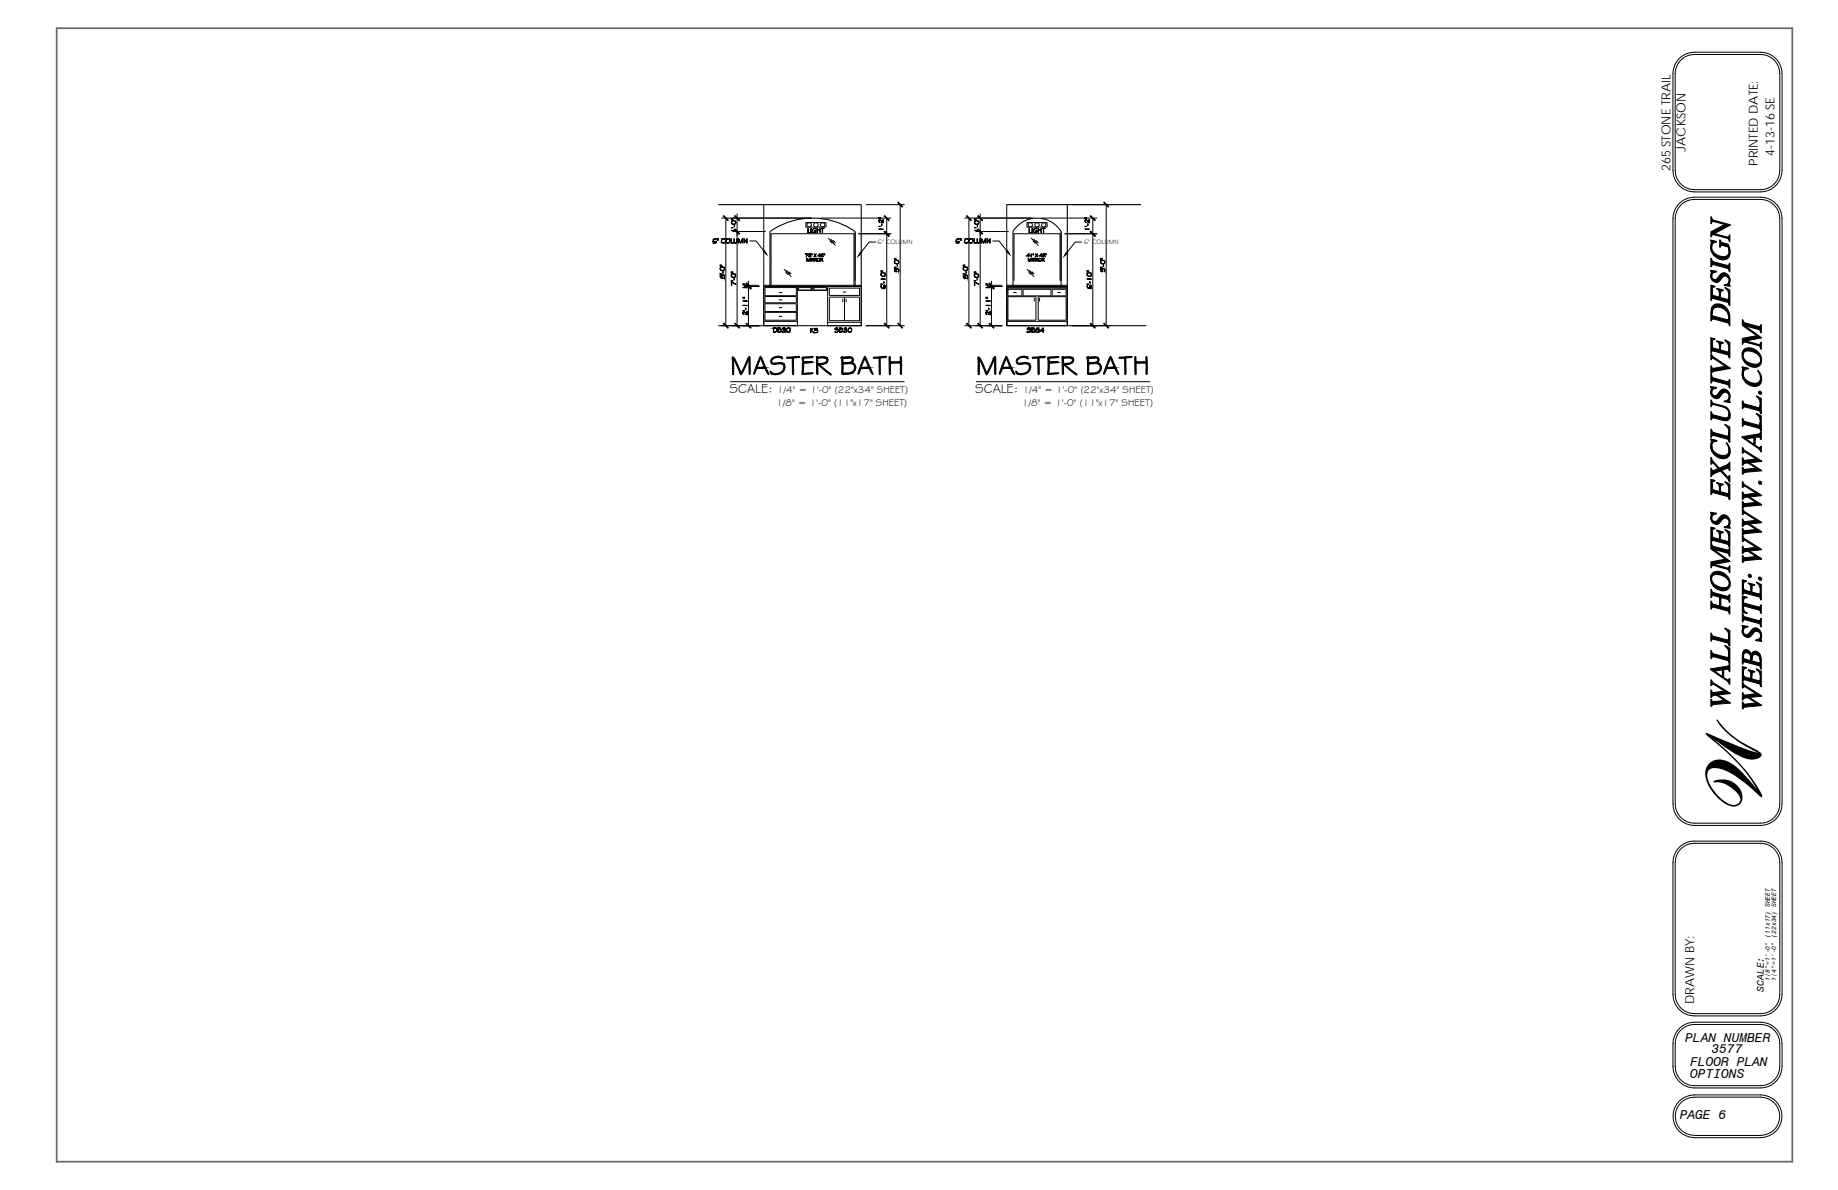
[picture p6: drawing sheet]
<svg xmlns="http://www.w3.org/2000/svg" width="432mm" height="279mm" viewBox="0 0 432 279" stroke-linecap="round" stroke-linejoin="round" font-family="sans-serif">
<defs><g id="words">
<text font-size="21.2" x="413.9" y="192" transform="rotate(-90 413.9 192)">W</text>
<g font-size="3.2">
<text x="171.4" y="92.4">SCALE:</text>
<text x="229.1" y="92.4">SCALE:</text>
</g>
<g font-size="3">
<text x="395.9" y="244.7">PLAN NUMBER</text>
<text x="397.1" y="250.3">FLOOR PLAN</text>
<text x="402.1" y="247.3">3577</text>
<text x="397.1" y="253">OPTIONS</text>
<text x="394.6" y="262.7">PAGE 6</text>
</g>
<g font-size="2.9">
<text x="396" y="35.7" transform="rotate(-90 396 35.7)">JACKSON</text>
<text x="392.4" y="40.2" transform="rotate(-90 392.4 40.2)">265 STONE TRAIL</text>
<text x="413" y="38.9" transform="rotate(-90 413 38.9)">PRINTED DATE:</text>
<text x="416.9" y="36.6" transform="rotate(-90 416.9 36.6)">4-13-16 SE</text>
<text x="398" y="235.7" transform="rotate(-90 398 235.7)">DRAWN BY:</text>
</g>
<g font-size="2.3">
<text x="182.4" y="95.4">1/8&quot; = 1'-0&quot; (11&quot;x17&quot; SHEET)</text>
<text x="182.6" y="92.4">1/4&quot; = 1'-0&quot; (22&quot;x34&quot; SHEET)</text>
<text x="240.1" y="95.4">1/8&quot; = 1'-0&quot; (11&quot;x17&quot; SHEET)</text>
<text x="240.3" y="92.4">1/4&quot; = 1'-0&quot; (22&quot;x34&quot; SHEET)</text>
<text x="414.4" y="232.8" transform="rotate(-90 414.4 232.8)">SCALE:</text>
</g>
<g font-size="1.6">
<text x="206.2" y="57.4">6&quot; COLUMN</text>
<text x="254.6" y="57.4">6&quot; COLUMN</text>
</g>
<g font-size="1.5">
<text x="415.8" y="230.2" transform="rotate(-90 415.8 230.2)">1/8&quot;=1'-0&quot; (11x17) SHEET</text>
<text x="417.2" y="230.2" transform="rotate(-90 417.2 230.2)">1/4&quot;=1'-0&quot; (22x34) SHEET</text>
</g>
</g></defs>
<path d="M13.3 272.7h407.8v.1h-407.8zM13.3 272.8h407.8" fill="none" stroke="#686868" stroke-width=".23"/>
<path d="M421 6.6h.2v266.2h-.2zM421.1 6.6v266.2M421.2 272.8h-.1" fill="none" stroke="#686868" stroke-width=".23"/>
<path d="M421.1 6.5l.1 .1z" fill-rule="evenodd" fill="#686868"/>
<path d="M13.3 6.5h407.8v.2h-407.8zM13.3 6.6h407.8M421.1 6.5l.1 .1" fill="none" stroke="#686868" stroke-width=".23"/>
<path d="M13.2 6.6h.2v266.2h-.2zM13.3 6.5l-.1 .1M13.3 6.6v266.2" fill="none" stroke="#686868" stroke-width=".23"/>
<path d="M13.2 272.8h.1z" fill-rule="evenodd" fill="#686868"/>
<path d="M13.2 272.8h.1" fill="none" stroke="#686868" stroke-width=".23"/>
<g fill="none" stroke="#000" stroke-width=".23">
<path d="M394.3 14a5.1 5.1 0 0 1 3.7-1.7h15.6a5 5 0 0 1 5.1 5l-.1 22.7a5 5 0 0 1-5 5.1l-15.6-.1a5 5 0 0 1-5-5v-22.7a5 5 0 0 1 1.3-3.3zM394.9 14.1a4.4 4.4 0 0 1 3.1-1.3h15.6a4.5 4.5 0 0 1 4.5 4.5v22.7a4.5 4.5 0 0 1-4.5 4.5h-15.6a4.5 4.5 0 0 1-4.4-4.5v-22.7a4.4 4.4 0 0 1 1.3-3.2zM169.5 51.2h21.1M169.9 50.7l.2-.1 1 1.1-.1 .1zM170.5 51.2v25.3M172.1 54.4h7.7M172.6 53.9l.1-.1 1 1-.1 .1zM172.6 50.7l.1-.1 1 1.1-.1 .1zM173.2 50.1v26.4M176.1 56.6h1.5l1.9 2.3M179.3 59l.3-.2 .5 .9zM179.4 48v28.5"/>
<path d="M189.3 52.3h4.8v1h-4.8zM192.7 51.2h16.7M194.6 55.9l1.7 1.7M195 56.6l.5 .5M195.1 56.1l.9 .9M195.7 56.4l.6 .6M200.9 54.4v11.5M201.7 54.9h7.7M202.1 59.2l.3 .2-.8 .7zM203.4 48h9.1M205.8 56.8h-1.6l-1.9 2.5M207.7 54.4l.2-.1 1 1.1-.1 .1z"/>
<path d="M207.7 50.7l.2-.1 1 1.1-.1 .1zM208.3 51.2v25.3M211 47.5l1.1 1-.2 .1-1-1zM211.5 48v28.5M226.6 51.2h16M227 50.7l.2-.1 1 1.1-.1 .1zM227.6 51.2v25.3M229.2 54.4h7.7M229.7 50.7l.1-.1 1 1.1-.1 .1zM229.7 53.9l.1-.1 1 1-.1 .1zM230.3 50.1v26.4M233.2 56.6h1.5l1.8 2.3"/>
<path d="M236.4 59l.3-.2 .5 .9zM236.5 48v28.5h14.2v-8.9h-14.2v8.9v-8.9M241.3 52.3h4.7v1h-4.7zM242.2 55.9l1.8 1.7M242.6 56.6l.6 .5M242.8 56.1l.8 .9M243.4 56.4l.6 .6M244.7 51.2h13.1M249.3 54.4v11.5M250.1 54.9h7.7M250.5 59.2l.3 .2-.8 .7zM251.8 48h9.1"/>
<path d="M254.2 56.8h-1.6l-1.9 2.5M256.1 54.4l.1-.1 1.1 1.1-.1 .1zM256.1 50.7l.1-.1 1.1 1.1-.1 .1zM256.2 54.3l1.1 1.1-.1 .1-1.1-1.1zM256.7 51.2v25.3M259.3 47.6l.1-.1 1.1 1-.2 .1zM259.9 48v28.5M398 46.3h15.6M398 46.8h15.6M398 46.8a4.5 4.5 0 0 0-4.4 4.5v137.5a4.5 4.5 0 0 0 4.4 4.5M398 46.3a5 5 0 0 0-5 5v137.5a5 5 0 0 0 5 5M413.6 46.8a4.5 4.5 0 0 1 4.5 4.5v137.5a4.5 4.5 0 0 1-4.5 4.5"/>
<path d="M413.6 46.3a5 5 0 0 1 5.1 5l-.1 137.5a5 5 0 0 1-5 5M169.5 76.5h8.9M169.9 76l.2-.1 1 1-.1 .1zM172.6 76l.1-.1 1 1-.1 .1zM174.8 67.3h3.6M174.8 67h3.6M175.3 66.8l.1-.1 1 1-.1 .1zM175.3 76l.1-.1 1 1-.1 .1zM175.3 66.5l.1-.1 1 1.1-.1 .1zM175.8 65.9v10.6M179.4 75.5h7.9M179.4 67.3h7.9v9.2h-7.9z"/>
<path d="M179.7 71.3h7.4v1.9h-7.4zM179.7 67.5h7.4v1.9h-7.4zM179.7 73.3h7.4v1.9h-7.4zM179.7 69.6h7.4v1.5h-7.4zM181.1 67v-12.1h19.5v12.1M183 68.7h.8M183 74.3h.8M183 72.2h.8M183 70.4h.8M184.2 63.2l1.7 1.8M184.6 63.9l.5 .6M184.7 63.5l.9 .8"/>
<path d="M185.3 63.8l.6 .6M187.6 67.5h6.6v.6h-6.6zM190.4 67.8l.9 .1zM194.4 67.3v9.2h7.9v-9.2h-15v.9h7.1M194.4 75.7h7.9M194.8 69.8h7.1v5.5h-7.1zM194.8 67.6h7.1v1.8h-7.1zM198 68.6h.8M198 70.1v.9M198.4 69.8v5.5M198.8 70.1v.9M203.4 76.5h9.1"/>
<path d="M207.7 76l.2-.1 1 1-.1 .1zM210.9 76l.1-.1 1.1 1-.2 .1zM226.6 76.5h8.9M227 76l.2-.1 1 1-.1 .1zM229.7 76l.1-.1 1 1-.1 .1zM231.9 67.3h3.6M231.9 67h3.6M232.4 76l.1-.1 1 1-.1 .1zM232.4 66.5l.1-.1 1 1.1-.1 .1zM232.4 66.8l.1-.1 1 1-.1 .1zM232.9 65.9v10.6M236.5 75.5h14.2"/>
<path d="M236.5 67.4h14.2M236.8 69.7h6.6v5.5h-6.6zM236.8 67.9h3.3v1.6h-3.3zM238 68.7h.8M238.2 65.9v-11h10.8v11M240.3 67.9h6.6v1.6h-6.6zM241.3 63.2l1.7 1.8M241.7 63.9l.5 .6M241.8 63.5l.9 .8M242.4 63.8l.6 .6M243 70v.8M243.9 69.7h6.6v5.5h-6.6z"/>
<path d="M244.2 70v.8M247.2 67.9h3.3v1.6h-3.3zM248.4 68.7h.8M251.8 76.5h9.1M256.1 76l.1-.1 1.1 1-.1 .1zM259.3 76l.1-.1 1.1 1-.2 .1zM171.6 89.6h40.9M229.3 89.6h40.9M394.3 199.2a5 5 0 0 1 3.7-1.7h15.6a5 5 0 0 1 5 5v31a5 5 0 0 1-5 5h-15.6a5 5 0 0 1-5-5v-31a5 5 0 0 1 1.3-3.3zM394.9 199.3a4.6 4.6 0 0 1 3.1-1.3h15.6a4.5 4.5 0 0 1 4.5 4.5v31a4.5 4.5 0 0 1-4.5 4.5h-15.6a4.5 4.5 0 0 1-4.4-4.5v-31a4.4 4.4 0 0 1 1.3-3.2zM398 193.3h15.6M398 193.8h15.6"/>
<path d="M398 240.5h15.6M398 240h15.6M398 240a5 5 0 0 0-5 5v5.4a5 5 0 0 0 5 5h15.6a5 5 0 0 0 5-5l.1-5.4a5 5 0 0 0-5.1-5M398 240.6a4.5 4.5 0 0 0-4.4 4.4v5.4a4.5 4.5 0 0 0 4.4 4.5h15.6a4.5 4.5 0 0 0 4.5-4.5v-5.4a4.5 4.5 0 0 0-4.5-4.4M398 267.1a5 5 0 0 1-4.9-5 5 5 0 0 1 4.9-5h15.6a5 5 0 0 1 5 5 5 5 0 0 1-5 5M398 266.6a4.5 4.5 0 0 1-4.4-4.5 4.5 4.5 0 0 1 4.4-4.5h15.6a4.5 4.5 0 0 1 4.5 4.5 4.5 4.5 0 0 1-4.5 4.5M398 266.6h15.6M398 267.1h15.6"/>
<circle cx="190.1" cy="52.8" r=".51"/>
<circle cx="191.7" cy="52.8" r=".51"/>
<circle cx="193.3" cy="52.8" r=".51"/>
<circle cx="242" cy="52.8" r=".51"/>
<circle cx="243.6" cy="52.8" r=".51"/>
<circle cx="245.2" cy="52.8" r=".51"/>
</g>
<g fill="#000" stroke="#000" stroke-width=".23">
<path d="M245.1 77.6h.2z"/>
<path d="M167.6 56.8l.4-.1z" fill-rule="evenodd"/>
<path d="M167.7 56.2l.3-.1a.54 .54 0 0 0-.3 .9h.2h-.3l-.1-.5z" fill-rule="evenodd"/>
<path d="M167.7 56.7h.6v.3l-.6 .1 .6-.2z" fill-rule="evenodd"/>
<path d="M167.8 56.1l.5 .1z" fill-rule="evenodd"/>
<path d="M168.5 56l.1 .4z" fill-rule="evenodd"/>
<path d="M168.7 56l.1 .4z" fill-rule="evenodd"/>
<path d="M169.6 56.2l.3-.2 .4 .1a.51 .51 0 0 0-.7 .4 .51 .51 0 0 0 .5 .5h-.4l-.2-.2z" fill-rule="evenodd"/>
<path d="M170 56.1l.3 .1z" fill-rule="evenodd"/>
<path d="M169.9 57l.4-.2-.2 .2z" fill-rule="evenodd"/>
<path d="M170.6 56.2l.4-.1a.49 .49 0 0 0-.4 .6 .49 .49 0 0 0 .6 .3l-.4 .1a.55 .55 0 0 1-.2-.9z" fill-rule="evenodd"/>
<path d="M170.8 56.1a.52 .52 0 0 1 .7 .3 .52 .52 0 0 1-.5 .6 .51 .51 0 0 0 .4-.3 .51 .51 0 0 0-.1-.5z" fill-rule="evenodd"/>
<path d="M171.7 56l.1 1h.5l-.6 .1z" fill-rule="evenodd"/>
<path d="M171.9 51.9a.54 .54 0 0 1 .6-.1 .54 .54 0 0 1 .3 .5l-.3-.4a.46 .46 0 0 0-.5 0 .46 .46 0 0 0-.1 .5z" fill-rule="evenodd"/>
<path d="M171.8 51.4h.4z" fill-rule="evenodd"/>
<path d="M171.8 51.6h.4z" fill-rule="evenodd"/>
<path d="M171.9 54.1h1z" fill-rule="evenodd"/>
<path d="M171.9 52.2a.49 .49 0 0 0 .5 .4 .49 .49 0 0 0 .4-.5 .5 .5 0 0 1-.4 .6 .5 .5 0 0 1-.5-.5z" fill-rule="evenodd"/>
<path d="M171.8 53.4l.4 .1z" fill-rule="evenodd"/>
<path d="M171.8 57h.5z" fill-rule="evenodd"/>
<path d="M172.4 56.1l.1 .9h.5h-.5z" fill-rule="evenodd"/>
<path d="M172.5 52.9v.4z" fill-rule="evenodd"/>
<path d="M173.1 56v.9l-.4 .1 .4-.1z" fill-rule="evenodd"/>
<path d="M173.5 56.1v1z" fill-rule="evenodd"/>
<path d="M173.5 56l.5 1z" fill-rule="evenodd"/>
<path d="M174.4 56.1l-.4 1z" fill-rule="evenodd"/>
<path d="M174.4 56l.1 1.1z" fill-rule="evenodd"/>
<path d="M174.8 56.1l.1 1z" fill-rule="evenodd"/>
<path d="M174.8 56l.7 1.1z" fill-rule="evenodd"/>
<path d="M175.5 56v1z" fill-rule="evenodd"/>
<path d="M189.3 59.6h.5z" fill-rule="evenodd"/>
<path d="M189.3 59.6h.5l-.4 .7 .4-.7z" fill-rule="evenodd"/>
<path d="M189.8 53.6l.1 1h.5l-.6 .1z" fill-rule="evenodd"/>
<path d="M190.1 59.7l.3-.1-.4 .2z" fill-rule="evenodd"/>
<path d="M189.9 54.6h.5z" fill-rule="evenodd"/>
<path d="M190.3 59.6h.1l.1 .2-.4 .4 .4 .1h-.5l.4-.5z" fill-rule="evenodd"/>
<path d="M190.5 53.6v1.1z" fill-rule="evenodd"/>
<path d="M190.6 59.6l.1 .3z" fill-rule="evenodd"/>
<path d="M190.8 59.6v.3z" fill-rule="evenodd"/>
<path d="M191.3 59.6l.2 .4z" fill-rule="evenodd"/>
<path d="M191 53.7l.6-.1a.56 .56 0 0 0-.6 .3 .56 .56 0 0 0 0 .6l.5 .1a.49 .49 0 0 1-.6-.2 .49 .49 0 0 1 .1-.7z" fill-rule="evenodd"/>
<path d="M191.4 53.6l.2 .2z" fill-rule="evenodd"/>
<path d="M191.3 54.2h.4z" fill-rule="evenodd"/>
<path d="M191.7 59.6l-.2 .4 .2 .3-.2-.3z" fill-rule="evenodd"/>
<path d="M191.3 54.6l.4-.4-.2 .4z" fill-rule="evenodd"/>
<path d="M191.9 53.6l.1 .3 .6 .1h-.6v.7z" fill-rule="evenodd"/>
<path d="M192.5 59.7h.1l-.4 .3z" fill-rule="evenodd"/>
<path d="M192.6 59.6l.2 .4-.6 .1 .4-.1z" fill-rule="evenodd"/>
<path d="M192 53.9h.6l.1-.3v1l-.1-.6z" fill-rule="evenodd"/>
<path d="M192.6 60h.2z" fill-rule="evenodd"/>
<path d="M193 59.7l.4-.1-.4 .2z" fill-rule="evenodd"/>
<path d="M193.2 53.7v1z" fill-rule="evenodd"/>
<path d="M193.2 59.6h.2v.2l-.4 .4 .4 .1h-.5l.5-.5z" fill-rule="evenodd"/>
<path d="M192.8 53.6h.8z" fill-rule="evenodd"/>
<path d="M193.6 59.6v.3z" fill-rule="evenodd"/>
<path d="M193.7 59.6l.1 .3z" fill-rule="evenodd"/>
<path d="M206.5 51.1h.4z" fill-rule="evenodd"/>
<path d="M206.5 51.3h.4z" fill-rule="evenodd"/>
<path d="M206.5 51.7l.3 .5a.33 .33 0 0 1-.4-.2 .33 .33 0 0 1 .1-.3z" fill-rule="evenodd"/>
<path d="M206.5 53.8h1z" fill-rule="evenodd"/>
<path d="M206.5 53.1l.4 .1z" fill-rule="evenodd"/>
<path d="M206.5 51.7a.62 .62 0 0 1 .8 .5h.1l.1-.6v.7l-.4-.1a.33 .33 0 0 0-.2-.4 .33 .33 0 0 0-.4 .1z" fill-rule="evenodd"/>
<path d="M207.1 52.6l.1 .4z" fill-rule="evenodd"/>
<path d="M207.4 51.6v.6z" fill-rule="evenodd"/>
<path d="M224.7 56.8l.4-.1z" fill-rule="evenodd"/>
<path d="M224.8 56.2l.3-.1a.52 .52 0 0 0-.4 .3 .52 .52 0 0 0 .1 .6h.2h-.3l-.1-.4z" fill-rule="evenodd"/>
<path d="M224.8 56.7h.5a.34 .34 0 0 1-.1 .4 .34 .34 0 0 1-.4 0l.5-.2z" fill-rule="evenodd"/>
<path d="M224.9 56.1l.5 .1z" fill-rule="evenodd"/>
<path d="M225.6 56l.1 .4z" fill-rule="evenodd"/>
<path d="M225.8 56l.1 .4z" fill-rule="evenodd"/>
<path d="M226.7 56.2l.3-.2 .4 .1a.55 .55 0 0 0-.7 .2 .55 .55 0 0 0 .1 .6l.4 .1h-.4l-.2-.2z" fill-rule="evenodd"/>
<path d="M227.1 56.1l.3 .1z" fill-rule="evenodd"/>
<path d="M227 57l.5-.2z" fill-rule="evenodd"/>
<path d="M227.7 56.2l.4-.1a.49 .49 0 0 0-.4 .6 .49 .49 0 0 0 .6 .3l-.4 .1a.55 .55 0 0 1-.2-.9z" fill-rule="evenodd"/>
<path d="M227.9 56.1a.52 .52 0 0 1 .7 .3 .52 .52 0 0 1-.6 .6 .5 .5 0 0 0 .5-.3 .5 .5 0 0 0-.1-.5z" fill-rule="evenodd"/>
<path d="M228.9 56v1h.5l-.5 .1z" fill-rule="evenodd"/>
<path d="M229 51.9a.54 .54 0 0 1 .6-.1 .54 .54 0 0 1 .3 .5 .48 .48 0 0 0-.5-.4 .48 .48 0 0 0-.4 .5z" fill-rule="evenodd"/>
<path d="M228.9 51.4h.4z" fill-rule="evenodd"/>
<path d="M228.9 51.6h.4z" fill-rule="evenodd"/>
<path d="M228.9 54.1h1.1z" fill-rule="evenodd"/>
<path d="M228.9 53.4l.4 .1z" fill-rule="evenodd"/>
<path d="M229 52.2a.48 .48 0 0 0 .5 .4 .48 .48 0 0 0 .4-.5v.4a.59 .59 0 0 1-.9-.1z" fill-rule="evenodd"/>
<path d="M228.9 57h.5z" fill-rule="evenodd"/>
<path d="M229.5 56l.1 1h.5l-.5 .1z" fill-rule="evenodd"/>
<path d="M229.6 52.9v.4z" fill-rule="evenodd"/>
<path d="M230.2 56v.9l-.4 .1 .4-.1z" fill-rule="evenodd"/>
<path d="M230.5 56.1l.1 1z" fill-rule="evenodd"/>
<path d="M230.6 56l.5 1z" fill-rule="evenodd"/>
<path d="M231.5 56.1l-.4 1z" fill-rule="evenodd"/>
<path d="M231.5 56l.1 1.1z" fill-rule="evenodd"/>
<path d="M231.9 56.1l.1 1z" fill-rule="evenodd"/>
<path d="M231.9 56l.7 1.1z" fill-rule="evenodd"/>
<path d="M232.6 56v1z" fill-rule="evenodd"/>
<path d="M241.2 60l.5-.3z" fill-rule="evenodd"/>
<path d="M241.7 59.6l.2 .4-.7 .1 .5-.1z" fill-rule="evenodd"/>
<path d="M241.7 53.6l.1 1h.5l-.6 .1z" fill-rule="evenodd"/>
<path d="M242.2 59.6l.1 .7z" fill-rule="evenodd"/>
<path d="M241.8 54.6h.5z" fill-rule="evenodd"/>
<path d="M242.5 53.6v1.1z" fill-rule="evenodd"/>
<path d="M242.7 59.6v.3z" fill-rule="evenodd"/>
<path d="M242.8 59.6v.3z" fill-rule="evenodd"/>
<path d="M243.3 59.6l.2 .3z" fill-rule="evenodd"/>
<path d="M243 53.7l.5-.1a.56 .56 0 0 0-.5 .3 .56 .56 0 0 0-.1 .6l.6 .1a.49 .49 0 0 1-.7-.2 .49 .49 0 0 1 .2-.7z" fill-rule="evenodd"/>
<path d="M243.3 53.6l.3 .2z" fill-rule="evenodd"/>
<path d="M243.2 54.2h.5z" fill-rule="evenodd"/>
<path d="M243.2 54.6l.5-.4-.1 .3z" fill-rule="evenodd"/>
<path d="M243.7 59.6l-.2 .4 .2 .3-.2-.3z" fill-rule="evenodd"/>
<path d="M243.9 53.6l.1 .3 .6 .1h-.6l-.1 .7z" fill-rule="evenodd"/>
<path d="M244.2 60l.4-.3z" fill-rule="evenodd"/>
<path d="M244 53.9h.6v-.3v1v-.6z" fill-rule="evenodd"/>
<path d="M244.6 59.6l.2 .4-.6 .1 .4-.1z" fill-rule="evenodd"/>
<path d="M245.1 53.7l.1 1z" fill-rule="evenodd"/>
<path d="M245 59.7l.4-.1-.4 .2z" fill-rule="evenodd"/>
<path d="M245.2 59.6l.2 .2-.4 .4h.5l-.5 .1 .4-.5z" fill-rule="evenodd"/>
<path d="M244.8 53.6h.8z" fill-rule="evenodd"/>
<path d="M245.6 59.6v.3z" fill-rule="evenodd"/>
<path d="M245.7 59.6l.1 .3z" fill-rule="evenodd"/>
<path d="M254.9 51.1h.4z" fill-rule="evenodd"/>
<path d="M254.9 51.3h.4z" fill-rule="evenodd"/>
<path d="M255 51.7v.3l.2 .2a.32 .32 0 0 1-.3-.2 .32 .32 0 0 1 .1-.3z" fill-rule="evenodd"/>
<path d="M254.9 53.8h1z" fill-rule="evenodd"/>
<path d="M254.9 53.1l.4 .1z" fill-rule="evenodd"/>
<path d="M255 51.7a.62 .62 0 0 1 .7 .5h.1l.1-.6v.7l-.4-.1a.34 .34 0 0 0-.2-.4 .34 .34 0 0 0-.3 .1z" fill-rule="evenodd"/>
<path d="M255.5 52.6l.1 .4z" fill-rule="evenodd"/>
<path d="M255.8 51.6v.6z" fill-rule="evenodd"/>
<path d="M401.8 56.3l1.5 .4v.1a1.06 1.06 0 0 0-1.2 1.2v-1.2z" fill-rule="evenodd"/>
<path d="M402.1 56.8a2.68 2.68 0 0 0 1.1 3 2.13 2.13 0 0 0 2.8-.1l.3-1.6a2.06 2.06 0 0 1-1.2 2.9 3.1 3.1 0 0 1-3-4.2z" fill-rule="evenodd"/>
<path d="M401.9 54.4l3.3-1.7 1.3 .2-4.1 2.2-.3 .5h-.2z" fill-rule="evenodd"/>
<path d="M401.9 50.9l.4 .7 .2 .1 4 1.2-1.3-.2-2.7-.7-.6 .5z" fill-rule="evenodd"/>
<path d="M402.4 55.1l.4-.2 3 .8 .4-.2 .1-.4 .1 .1v1.6l-.3-.7-.3-.1z" fill-rule="evenodd"/>
<path d="M404 56.3l.4 .6 1.6 .4 .3 .8-.1 .9-.1-.7-.2-.3-1.3-.4-.6 .4z" fill-rule="evenodd"/>
<path d="M169.2 64.7l.1 .4 .2-.1v.2h-.3z" fill-rule="evenodd"/>
<path d="M169.3 62.8a.54 .54 0 0 1 .6-.1 .54 .54 0 0 1 .3 .4l-.3-.3a.46 .46 0 0 0-.5 0 .46 .46 0 0 0-.2 .5z" fill-rule="evenodd"/>
<path d="M169.2 62.2l.4 .1z" fill-rule="evenodd"/>
<path d="M169.2 62.4l.4 .1z" fill-rule="evenodd"/>
<path d="M169.2 64.7l.3 .1 .1-.2a.39 .39 0 0 0 .1 .6 .39 .39 0 0 0 .5-.1v-.3v.5l-.3 .1-.3-.3-.1 .1v-.4l-.1-.1-.2 .2z" fill-rule="evenodd"/>
<path d="M169.2 63.1a.49 .49 0 0 0 .6 .4 .49 .49 0 0 0 .4-.6 .5 .5 0 0 1-.4 .7 .5 .5 0 0 1-.6-.5z" fill-rule="evenodd"/>
<path d="M169.2 64.3h.4z" fill-rule="evenodd"/>
<path d="M169.6 64.6h.5l.1 .5-.2-.5h-.3l-.1 .3z" fill-rule="evenodd"/>
<path d="M169.8 63.7l.1 .4z" fill-rule="evenodd"/>
<path d="M171.9 64.4a.54 .54 0 0 1 .9 .3l-.6-.4-.3 .1-.1 .5z" fill-rule="evenodd"/>
<path d="M171.8 63.8l.4 .1z" fill-rule="evenodd"/>
<path d="M171.8 64.1h.4z" fill-rule="evenodd"/>
<path d="M171.8 66.1l1.1 .7-1-.6v.8z" fill-rule="evenodd"/>
<path d="M171.8 64.7a.49 .49 0 0 0 .6 .4 .49 .49 0 0 0 .4-.5 .5 .5 0 0 1-.4 .6 .5 .5 0 0 1-.6-.5z" fill-rule="evenodd"/>
<path d="M171.8 65.9h.4z" fill-rule="evenodd"/>
<path d="M171.9 66.2v.8z" fill-rule="evenodd"/>
<path d="M172.4 65.3l.1 .4z" fill-rule="evenodd"/>
<path d="M174.6 73.3l.2 .6-.3-.2z" fill-rule="evenodd"/>
<path d="M174.5 69.8h.4z" fill-rule="evenodd"/>
<path d="M174.5 70h.4z" fill-rule="evenodd"/>
<path d="M174.5 66.7h.4z" fill-rule="evenodd"/>
<path d="M174.5 66.9h.4z" fill-rule="evenodd"/>
<path d="M174.5 71.7l1.1 .1z" fill-rule="evenodd"/>
<path d="M174.5 70.6l1.1 .1z" fill-rule="evenodd"/>
<path d="M174.5 67.5h1.1z" fill-rule="evenodd"/>
<path d="M174.5 72.9h.4z" fill-rule="evenodd"/>
<path d="M174.6 73.3h.4l.5 .6v-.7l.1 .7-.4-.1-.4-.5-.2 .2z" fill-rule="evenodd"/>
<path d="M175.2 72.3v.4z" fill-rule="evenodd"/>
<path d="M175.5 73.2v.7z" fill-rule="evenodd"/>
<path d="M181.7 77h.4l-.3 .1v.9z" fill-rule="evenodd"/>
<path d="M181.7 77a.55 .55 0 0 1 .8 .5 .55 .55 0 0 1-.8 .5 .5 .5 0 0 0 .7-.3 .5 .5 0 0 0-.3-.7z" fill-rule="evenodd"/>
<path d="M182.7 77h.5l-.4 .1v.2l.7 .1h-.7v.6h.5h-.5z" fill-rule="evenodd"/>
<path d="M182.8 77h.6l-.1 .3 .2 .1-.7-.1h.5v-.2z" fill-rule="evenodd"/>
<path d="M183.3 77.4h.2l.1 .4-.3 .2h-.4a.34 .34 0 0 0 .5-.1 .34 .34 0 0 0-.1-.5z" fill-rule="evenodd"/>
<path d="M183.7 77.9l.3 .1z" fill-rule="evenodd"/>
<path d="M183.9 77.1l.5-.1-.6 .2z" fill-rule="evenodd"/>
<path d="M184.2 77l.3 .1-.2 .3 .1 .1h-.4l.4-.3z" fill-rule="evenodd"/>
<path d="M184.2 77.5l.4 .1a.46 .46 0 0 1-.8 .4l.7-.2z" fill-rule="evenodd"/>
<path d="M184.9 77.2l.4-.2-.4 .3-.1 .3 .1 .2 .5 .2h-.2a.53 .53 0 0 1-.3-.8z" fill-rule="evenodd"/>
<path d="M185.1 77h.1a.51 .51 0 0 1 .5 .5 .51 .51 0 0 1-.5 .5l.3-.2a.48 .48 0 0 0 .1-.5 .48 .48 0 0 0-.5-.3z" fill-rule="evenodd"/>
<path d="M189.5 60.7l.1 .7z" fill-rule="evenodd"/>
<path d="M189.5 60.7l.4 .6z" fill-rule="evenodd"/>
<path d="M190.2 60.7l-.3 .7z" fill-rule="evenodd"/>
<path d="M190.2 60.7v.6z" fill-rule="evenodd"/>
<path d="M190.4 77.1l.1 1z" fill-rule="evenodd"/>
<path d="M190.1 60.2h.4z" fill-rule="evenodd"/>
<path d="M190.5 60.6v.7z" fill-rule="evenodd"/>
<path d="M190.5 77.5l.8 .6z" fill-rule="evenodd"/>
<path d="M190.7 60.7h.4h-.3v.2h.2l-.2 .1v.3z" fill-rule="evenodd"/>
<path d="M190.8 61l.2-.1-.2 .1 .5 .4z" fill-rule="evenodd"/>
<path d="M190.5 77.4l.5-.3z" fill-rule="evenodd"/>
<path d="M190.8 60.9l.3-.1-.1-.1 .2 .1z" fill-rule="evenodd"/>
<path d="M191.3 78l.3 .1z" fill-rule="evenodd"/>
<path d="M191.3 60.2l.2-.2-.3 .3z" fill-rule="evenodd"/>
<path d="M191.3 60.7h.5h-.4v.2h.2l-.2 .1v.3z" fill-rule="evenodd"/>
<path d="M191.4 61l.2-.1-.1 .1 .4 .4z" fill-rule="evenodd"/>
<path d="M191.3 77.2l.6-.1-.4 .1-.1 .2 .7 .1a.46 .46 0 0 1-.8-.3z" fill-rule="evenodd"/>
<path d="M191.6 60.7h.2v.2h-.4l.4-.1z" fill-rule="evenodd"/>
<path d="M191.5 77.5h.6z" fill-rule="evenodd"/>
<path d="M191.7 77.1l.3 .1z" fill-rule="evenodd"/>
<path d="M191.9 77.5a.37 .37 0 0 1 .2 .5 .37 .37 0 0 1-.5 .2l-.3-.1a.4 .4 0 0 0 .6 0 .4 .4 0 0 0 0-.6z" fill-rule="evenodd"/>
<path d="M192.1 60.7h.1a.32 .32 0 0 0-.2 .4 .32 .32 0 0 0 .4 .2l-.4-.1z" fill-rule="evenodd"/>
<path d="M192.1 60.7a.34 .34 0 0 1 .6 .2 .34 .34 0 0 1-.4 .4l.3-.3-.1-.2z" fill-rule="evenodd"/>
<path d="M192.6 60v.3z" fill-rule="evenodd"/>
<path d="M192.8 60.7h.4h-.4v.2h.3l-.3 .1v.3z" fill-rule="evenodd"/>
<path d="M192.8 61l.3-.1-.2 .1 .5 .4z" fill-rule="evenodd"/>
<path d="M193.1 60.7h.1v.2h-.4l.4-.1z" fill-rule="evenodd"/>
<path d="M193 60.2h.4z" fill-rule="evenodd"/>
<path d="M196.1 77.9l.3 .1z" fill-rule="evenodd"/>
<path d="M196.2 77.1l.5-.1-.5 .3 .7 .1h-.2a.33 .33 0 0 1-.3 .1 .33 .33 0 0 1-.2-.4z" fill-rule="evenodd"/>
<path d="M196.3 77.4h.6z" fill-rule="evenodd"/>
<path d="M196.6 77l.3 .1z" fill-rule="evenodd"/>
<path d="M196.7 77.4a.37 .37 0 0 1 .2 .5 .37 .37 0 0 1-.5 .2l-.2-.1a.47 .47 0 0 0 .5-.1 .47 .47 0 0 0 .1-.5z" fill-rule="evenodd"/>
<path d="M197.2 77l.5 .1h-.4v.2l.6 .1h-.6v.6h.4h-.5z" fill-rule="evenodd"/>
<path d="M197.2 77h.6v.3l.1 .1-.6-.1 .5-.1z" fill-rule="evenodd"/>
<path d="M197.7 77.4h.3v.4l-.3 .2h-.3h.1a.29 .29 0 0 0 .4-.2 .29 .29 0 0 0-.2-.4z" fill-rule="evenodd"/>
<path d="M198.2 77.8l.3 .2h-.2z" fill-rule="evenodd"/>
<path d="M198.3 77.1l.6-.1z" fill-rule="evenodd"/>
<path d="M198.7 77.5h.2a.4 .4 0 0 1-.1 .5 .4 .4 0 0 1-.5 0l.6-.2z" fill-rule="evenodd"/>
<path d="M198.7 77l.2 .2-.2 .2 .2 .1h-.5l.4-.2z" fill-rule="evenodd"/>
<path d="M199.3 77.2l.4-.2a.48 .48 0 0 0-.4 .6 .48 .48 0 0 0 .5 .4 .5 .5 0 0 1-.6-.2 .5 .5 0 0 1 .1-.6z" fill-rule="evenodd"/>
<path d="M199.5 77h.2a.51 .51 0 0 1 .4 .5 .51 .51 0 0 1-.5 .5 .48 .48 0 0 0 .4-.6 .48 .48 0 0 0-.5-.4z" fill-rule="evenodd"/>
<path d="M207 64.1h.1a.56 .56 0 0 1 .9 .4l-.2-.3a.48 .48 0 0 0-.5-.1 .48 .48 0 0 0-.3 .5z" fill-rule="evenodd"/>
<path d="M206.9 63.6h.5z" fill-rule="evenodd"/>
<path d="M206.9 63.8h.5z" fill-rule="evenodd"/>
<path d="M207 67h.1l-.1 .4z" fill-rule="evenodd"/>
<path d="M207 65.5l1 .1z" fill-rule="evenodd"/>
<path d="M206.9 66.7h.5z" fill-rule="evenodd"/>
<path d="M207 64.4a.49 .49 0 0 0 .5 .4 .49 .49 0 0 0 .5-.5 .5 .5 0 0 1-.4 .6 .5 .5 0 0 1-.6-.5z" fill-rule="evenodd"/>
<path d="M207 67.2a.54 .54 0 0 0 .4 .5 .54 .54 0 0 0 .5-.2l.1-.1a.48 .48 0 0 1-.6 .4 .48 .48 0 0 1-.4-.6z" fill-rule="evenodd"/>
<path d="M207.6 67a.32 .32 0 0 1 .4 .1 .32 .32 0 0 1 0 .4l-.2-.5-.2 .5z" fill-rule="evenodd"/>
<path d="M207.6 66.1l.1 .4z" fill-rule="evenodd"/>
<path d="M207.6 67.2l.1 .5z" fill-rule="evenodd"/>
<path d="M210.2 61.2a.54 .54 0 0 1 .6-.1 .54 .54 0 0 1 .3 .5v-.2a.5 .5 0 0 0-.6-.2 .5 .5 0 0 0-.4 .5z" fill-rule="evenodd"/>
<path d="M210.1 60.7h.4z" fill-rule="evenodd"/>
<path d="M210.1 60.9h.4z" fill-rule="evenodd"/>
<path d="M210.2 63.1a.56 .56 0 0 1 .6-.1 .56 .56 0 0 1 .3 .5l-.1-.3a.44 .44 0 0 0-.5-.2 .44 .44 0 0 0-.3 .4v.2z" fill-rule="evenodd"/>
<path d="M210.2 61.5a.48 .48 0 0 0 .5 .4 .48 .48 0 0 0 .4-.5v.4a.62 .62 0 0 1-1-.1z" fill-rule="evenodd"/>
<path d="M210.2 63.4l.1 .3 .3-.2v.3l-.4-.1z" fill-rule="evenodd"/>
<path d="M210.1 62.7l.4 .1z" fill-rule="evenodd"/>
<path d="M210.5 63.1l.1 .7z" fill-rule="evenodd"/>
<path d="M210.8 62.1v.5z" fill-rule="evenodd"/>
<path d="M211.1 63.3l.1 .4-.2 .1z" fill-rule="evenodd"/>
<path d="M226.4 62.8a.54 .54 0 0 1 .5-.1 .54 .54 0 0 1 .4 .4 .49 .49 0 0 0-.6-.4 .49 .49 0 0 0-.4 .6z" fill-rule="evenodd"/>
<path d="M226.3 62.2l.4 .1z" fill-rule="evenodd"/>
<path d="M226.3 62.4l.4 .1z" fill-rule="evenodd"/>
<path d="M226.3 64.7l.1 .3 .1 .2 .1-.2v.2h-.3z" fill-rule="evenodd"/>
<path d="M226.3 63.1a.48 .48 0 0 0 .6 .4 .48 .48 0 0 0 .4-.6 .49 .49 0 0 1-.4 .7 .49 .49 0 0 1-.6-.5z" fill-rule="evenodd"/>
<path d="M226.3 64.7l.3 .1 .1-.2a.39 .39 0 0 0 .1 .5 .39 .39 0 0 0 .5 0v-.3v.5l-.3 .1-.4-.2v-.4l-.2-.1-.1 .2z" fill-rule="evenodd"/>
<path d="M226.3 64.3h.4z" fill-rule="evenodd"/>
<path d="M226.7 64.6h.5l.1 .5a.32 .32 0 0 0-.2-.4 .32 .32 0 0 0-.4 .2z" fill-rule="evenodd"/>
<path d="M226.9 63.7l.1 .4z" fill-rule="evenodd"/>
<path d="M229 64.4a.54 .54 0 0 1 .9 .3 .48 .48 0 0 0-.6-.4 .48 .48 0 0 0-.4 .6z" fill-rule="evenodd"/>
<path d="M228.9 63.8l.4 .1z" fill-rule="evenodd"/>
<path d="M228.9 64.1h.4z" fill-rule="evenodd"/>
<path d="M228.9 66.1l1.1 .6-1-.5-.1 .8z" fill-rule="evenodd"/>
<path d="M228.9 65.9h.4z" fill-rule="evenodd"/>
<path d="M228.9 64.7a.48 .48 0 0 0 .6 .4 .48 .48 0 0 0 .4-.5 .49 .49 0 0 1-.4 .6 .49 .49 0 0 1-.6-.5z" fill-rule="evenodd"/>
<path d="M229 66.2l.1 .7-.2 .1z" fill-rule="evenodd"/>
<path d="M229.5 65.3l.1 .4z" fill-rule="evenodd"/>
<path d="M231.6 69.8l.4 .1z" fill-rule="evenodd"/>
<path d="M231.6 70h.4z" fill-rule="evenodd"/>
<path d="M231.7 73.3l.2 .6-.3-.2z" fill-rule="evenodd"/>
<path d="M231.6 66.7h.4z" fill-rule="evenodd"/>
<path d="M231.6 66.9h.4z" fill-rule="evenodd"/>
<path d="M231.6 71.7h1.1z" fill-rule="evenodd"/>
<path d="M231.6 70.6l1.1 .1z" fill-rule="evenodd"/>
<path d="M231.6 67.5l1.1 .1z" fill-rule="evenodd"/>
<path d="M231.6 72.9h.4z" fill-rule="evenodd"/>
<path d="M231.7 73.3a.63 .63 0 0 1 .7 .5l.2 .1v-.7l.1 .7a.41 .41 0 0 1-.6-.5l-.2-.1-.2 .2z" fill-rule="evenodd"/>
<path d="M232.3 72.3v.4z" fill-rule="evenodd"/>
<path d="M232.6 73.2v.7z" fill-rule="evenodd"/>
<path d="M241.3 77.9l.3 .1z" fill-rule="evenodd"/>
<path d="M241.6 60.7v.7z" fill-rule="evenodd"/>
<path d="M241.6 60.7l.3 .6z" fill-rule="evenodd"/>
<path d="M241.7 60v.3z" fill-rule="evenodd"/>
<path d="M241.3 77.1l.6-.1-.4 .1-.1 .2 .7 .1a.46 .46 0 0 1-.8-.3z" fill-rule="evenodd"/>
<path d="M241.5 77.4h.6z" fill-rule="evenodd"/>
<path d="M241.8 77l.2 .1z" fill-rule="evenodd"/>
<path d="M241.9 77.4a.37 .37 0 0 1 .2 .5 .37 .37 0 0 1-.5 .2l-.2-.1a.4 .4 0 0 0 .5-.1 .4 .4 0 0 0 0-.5z" fill-rule="evenodd"/>
<path d="M242.2 60.7l-.3 .7z" fill-rule="evenodd"/>
<path d="M242.2 60.7l.1 .6z" fill-rule="evenodd"/>
<path d="M242.3 77l.5 .1h-.3v.2l.6 .1h-.6v.6h.4h-.5z" fill-rule="evenodd"/>
<path d="M242.5 60.6v.7z" fill-rule="evenodd"/>
<path d="M242.3 77h.7v.3l.1 .1-.6-.1h.5v-.2z" fill-rule="evenodd"/>
<path d="M242.7 60.7h.4h-.3v.2h.2l-.2 .1v.3z" fill-rule="evenodd"/>
<path d="M242.8 61l.2-.1-.2 .1 .5 .4z" fill-rule="evenodd"/>
<path d="M242.9 77.4h.2l.1 .2-.1 .3-.6 .1h.2a.29 .29 0 0 0 .4-.2 .29 .29 0 0 0-.2-.4z" fill-rule="evenodd"/>
<path d="M243 60.7h.1l.1 .2h-.4l.3-.1z" fill-rule="evenodd"/>
<path d="M243.4 77.9l.3 .1z" fill-rule="evenodd"/>
<path d="M243.5 60l-.3 .3z" fill-rule="evenodd"/>
<path d="M243.4 60.7h.4h-.4v.2h.3l-.3 .1v.3z" fill-rule="evenodd"/>
<path d="M243.4 61l.3-.1-.2 .1 .4 .4z" fill-rule="evenodd"/>
<path d="M243.4 60.9l.4-.2v.2z" fill-rule="evenodd"/>
<path d="M243.5 77.4h.5z" fill-rule="evenodd"/>
<path d="M243.8 77.4h.2a.41 .41 0 0 1 .1 .5 .41 .41 0 0 1-.6 .1 .35 .35 0 0 0 .5-.1 .35 .35 0 0 0-.2-.5z" fill-rule="evenodd"/>
<path d="M243.5 77h.6l-.6 .1v.3z" fill-rule="evenodd"/>
<path d="M244.1 60.7h.2a.33 .33 0 0 0-.3 .4 .33 .33 0 0 0 .5 .2h-.4z" fill-rule="evenodd"/>
<path d="M244.2 60.7a.34 .34 0 0 1 .5 .2 .34 .34 0 0 1-.4 .4l.2-.1 .1-.3z" fill-rule="evenodd"/>
<path d="M244.6 60l.1 .3z" fill-rule="evenodd"/>
<path d="M244.9 77.1l-.5 .6z" fill-rule="evenodd"/>
<path d="M244.9 77.1l.2-.1v.6h.2l-.9 .1a.41 .41 0 0 0 .5-.1 .41 .41 0 0 0 0-.5z" fill-rule="evenodd"/>
<path d="M245 77.7l.1 .4z" fill-rule="evenodd"/>
<path d="M244.8 60.7h.4h-.3v.2h.2l-.2 .1v.3z" fill-rule="evenodd"/>
<path d="M244.9 61l.2-.1-.2 .1 .5 .3z" fill-rule="evenodd"/>
<path d="M244.9 60.9l.3-.1-.1-.1 .2 .1z" fill-rule="evenodd"/>
<path d="M245 60.2h.5z" fill-rule="evenodd"/>
<path d="M255.4 67h.1l-.1 .4z" fill-rule="evenodd"/>
<path d="M255.5 64.1a.54 .54 0 0 1 .5-.1 .54 .54 0 0 1 .4 .5l-.3-.4a.46 .46 0 0 0-.5 .1 .46 .46 0 0 0-.2 .4z" fill-rule="evenodd"/>
<path d="M255.4 63.6h.4z" fill-rule="evenodd"/>
<path d="M255.4 63.8h.4z" fill-rule="evenodd"/>
<path d="M255.4 65.5h1z" fill-rule="evenodd"/>
<path d="M255.4 66.7h.4z" fill-rule="evenodd"/>
<path d="M255.4 64.4a.49 .49 0 0 0 .6 .4 .49 .49 0 0 0 .4-.5l-.1 .5a.62 .62 0 0 1-.9-.2z" fill-rule="evenodd"/>
<path d="M255.4 67.2a.54 .54 0 0 0 .9 .3l.1-.1a.48 .48 0 0 1-.6 .4 .48 .48 0 0 1-.4-.6z" fill-rule="evenodd"/>
<path d="M256 67a.34 .34 0 0 1 .4 .1 .34 .34 0 0 1 0 .4l-.2-.5-.1 .5z" fill-rule="evenodd"/>
<path d="M256 66.1l.1 .4z" fill-rule="evenodd"/>
<path d="M256.1 67.2v.5z" fill-rule="evenodd"/>
<path d="M258.6 63.1a.56 .56 0 0 1 .6-.1 .56 .56 0 0 1 .3 .5l-.3-.4a.44 .44 0 0 0-.5 0 .44 .44 0 0 0-.1 .5z" fill-rule="evenodd"/>
<path d="M258.6 61.2a.54 .54 0 0 1 .6-.1 .54 .54 0 0 1 .3 .5 .48 .48 0 0 0-.5-.4 .48 .48 0 0 0-.4 .5z" fill-rule="evenodd"/>
<path d="M258.5 60.7h.5z" fill-rule="evenodd"/>
<path d="M258.5 60.9h.5z" fill-rule="evenodd"/>
<path d="M258.6 63.4l.2 .3 .2-.2v.3l-.3-.1z" fill-rule="evenodd"/>
<path d="M258.5 62.7l.5 .1z" fill-rule="evenodd"/>
<path d="M258.6 61.5a.48 .48 0 0 0 .5 .4 .48 .48 0 0 0 .4-.5 .49 .49 0 0 1-.4 .6 .49 .49 0 0 1-.5-.5z" fill-rule="evenodd"/>
<path d="M258.9 63.1l.1 .7z" fill-rule="evenodd"/>
<path d="M259.2 62.1l.1 .5z" fill-rule="evenodd"/>
<path d="M259.5 63.3l.1 .4-.2 .1z" fill-rule="evenodd"/>
<path d="M401.8 63.5l1.5 .2v.2l-.7 .1-.3 .3-.2 .5v-.9z" fill-rule="evenodd"/>
<path d="M402.1 63.9l.2 1.4 .5 .4 .5-.1a2.9 2.9 0 0 1 1.7-1.6 1.9 1.9 0 0 1 1.3 2.8l-.2-1.6-.6-.4-.5 .1-.5 .4a1.44 1.44 0 0 1-2 .7 1.44 1.44 0 0 1-.4-2.1z" fill-rule="evenodd"/>
<path d="M401.9 79.3l1 .2-.5 .3-.2 .5-.1 2.6-.2-.1z" fill-rule="evenodd"/>
<path d="M402.2 72.1v1.9l3.6 1.1 .3-.4v1.3l-3.6-1.1-.6 .4v-1.9z" fill-rule="evenodd"/>
<path d="M401.9 67l1 .2v.2l-.5 .1-.2 .5-.1 2.5h-.2z" fill-rule="evenodd"/>
<path d="M401.9 60.6l.6 .8 3.3 .9 .6-.5v2l-.3-.6-.3-.2-3.3-.9-.6 .5z" fill-rule="evenodd"/>
<path d="M402.5 71.7a2.73 2.73 0 0 1 2.8 .3 2.73 2.73 0 0 1 1.1 2.6v1.9l-.3-.5a3.4 3.4 0 0 0-1.1-3.4 1.68 1.68 0 0 0-2.8 .6v.5v-1.6z" fill-rule="evenodd"/>
<path d="M402.2 68v1l.3 .4 1.4 .4 .3-1v1.1l1.6 .4h.3v-.3l.2 1.7-.3-.6-.2-.1-3.6-.9z" fill-rule="evenodd"/>
<path d="M403.3 67.7l1.6 .4v.1l-.6 .1-.4 1.5-.1-1.7z" fill-rule="evenodd"/>
<path d="M405 66.9l.7-.2 .4-.3 .2-.6v1l.2 .4-1.5-.2z" fill-rule="evenodd"/>
<path d="M405.3 79.8l1.1 .6v3.7l-.1-.1-.2-1.6a1.97 1.97 0 0 0-.8-2.4z" fill-rule="evenodd"/>
<path d="M405.3 67.5l1.1 .6v3.6h-.1l-.2-1.7a1.98 1.98 0 0 0-.8-2.3z" fill-rule="evenodd"/>
<path d="M409.3 79.4l3.4-.6 1.1 .6-3.7 .7-.6 .4-.1 .3h-.1z" fill-rule="evenodd"/>
<path d="M409.3 75.1l.6 .7 .1 .7 3.8 2.9-1.1-.6-3.4-2.4z" fill-rule="evenodd"/>
<path d="M409.9 75.8l3.3 .9 .6-.4v1.8l-.6-.7-3.2-.9z" fill-rule="evenodd"/>
<path d="M172 84.1l.4 .2v2.7l-.2 1z" fill-rule="evenodd"/>
<path d="M172.1 83.8a3.5 3.5 0 0 1 1.4 2.3l.6 1.5h-.3l-1.2-2.8-.2-.5-.4-.2z" fill-rule="evenodd"/>
<path d="M175.7 84.2l.2 .1-1.8 3.7-.3-.4h.3l.2-.5z" fill-rule="evenodd"/>
<path d="M175.9 83.8l.1-.1 .2 .2 .1 3.8-.2 .2-.1-.2-.1-3.4-.2-.1z" fill-rule="evenodd"/>
<path d="M178.6 83.8l.1 .3-.9 2.2 2.2 .1-2.3 .2-.5 1.3-.2-.2 .3-.7z" fill-rule="evenodd"/>
<path d="M178.6 83.8l.1-.1 .3 .4 1 2.3-2.2-.1 1.7-.2z" fill-rule="evenodd"/>
<path d="M179.7 86.4h.3l.6 1.5a1.83 1.83 0 0 1-.9-1.5z" fill-rule="evenodd"/>
<path d="M180.9 87.1l.7 .5 .5 .1-.9 .1z" fill-rule="evenodd"/>
<path d="M181.2 84.3a2.21 2.21 0 0 1 2.4-.5 2.68 2.68 0 0 0-2.3 .8l.1 .6 .4 .1 2.4 .1-2.3 .2-.6-.2-.3-.5z" fill-rule="evenodd"/>
<path d="M181.8 85.3l.8-.1a1.55 1.55 0 0 1 1.6 .2z" fill-rule="evenodd"/>
<path d="M182.9 83.9l.7-.1 .3 .4z" fill-rule="evenodd"/>
<path d="M183.3 85.4h.9a1.87 1.87 0 0 1-.2 2 1.87 1.87 0 0 1-1.9 .6l-.9-.2 .9-.1a1.57 1.57 0 0 0 1.6-.5 1.57 1.57 0 0 0 .2-1.6z" fill-rule="evenodd"/>
<path d="M186.1 84.1h.3l.1 3.7-.2 .2-.1-.2z" fill-rule="evenodd"/>
<path d="M184.8 83.9l2.9-.2 .2 .1-.2 .1-2.5 .2h-.4z" fill-rule="evenodd"/>
<path d="M188.8 85l1.9-.1 .2 .1z" fill-rule="evenodd"/>
<path d="M188.4 87.7l2.6-.2a1.55 1.55 0 0 1-1.6 .4h-.8z" fill-rule="evenodd"/>
<path d="M188.5 83.9a4.7 4.7 0 0 1 2.6-.1l-2.4 .3 .1 .9 2.1 .1-2.1 .2-.1 2.4h-.3z" fill-rule="evenodd"/>
<path d="M191.9 83.8h.2l-.3 .1z" fill-rule="evenodd"/>
<path d="M191.8 83.9l1.7-.2 .8 .2-2.2 .2v1.2l1.5 .2-1.5 .1 .1 2.1-.2 .2-.1-.2z" fill-rule="evenodd"/>
<path d="M192.1 85.6l1.5-.1-1.1 .1 2.6 2.1 .2 .3-1.1-.6z" fill-rule="evenodd"/>
<path d="M192.1 85.3a1.93 1.93 0 0 0 2.2-.7l-.2-.4-.6-.2 .8-.1 .3 .6a.95 .95 0 0 1-1 1z" fill-rule="evenodd"/>
<path d="M197.6 84h2l-1.6 .1 .1 1.1 2.5 .1-2.5 .2v2.1l1.8 .1-2.1 .2-.1-3.6z" fill-rule="evenodd"/>
<path d="M197.7 83.8h.3z" fill-rule="evenodd"/>
<path d="M197.6 83.9l1.9-.2 .7 .2 .4 .6-.2 .4-.4 .3 .6 .1-2.5-.1 1.9-.3 .2-.4-.1-.3-.5-.2z" fill-rule="evenodd"/>
<path d="M199.7 85.4l.9-.1a1.38 1.38 0 0 1 .4 1.4 1.38 1.38 0 0 1-1.1 1l-1.5-.1a2.47 2.47 0 0 0 2.2-.7 1.12 1.12 0 0 0-.1-1.3z" fill-rule="evenodd"/>
<path d="M203.1 83.8l.1 .3-.9 2.2 2.2 .1-2.3 .2-.5 1.3-.1-.1 .6-2z" fill-rule="evenodd"/>
<path d="M203.1 83.8l.1-.1 .3 .4 1 2.3-2.2-.1 1.7-.2z" fill-rule="evenodd"/>
<path d="M204.2 86.4h.3l.6 1.5a1.83 1.83 0 0 1-.9-1.5z" fill-rule="evenodd"/>
<path d="M206.5 84.1h.3v3.7l-.1 .2-.2-.2z" fill-rule="evenodd"/>
<path d="M205.2 83.9l2.9-.2 .2 .1-.2 .1-2.5 .2h-.4z" fill-rule="evenodd"/>
<path d="M208.9 83.8h.2l.1 1.2 2.3 .2-2.3 .1v2.5l-.1 .2-.2-.2z" fill-rule="evenodd"/>
<path d="M209.2 85l2.3-.1v-1l.2-.1 .1 4.1h-.3v-.2v-2.5z" fill-rule="evenodd"/>
<path d="M229.7 84.1l.4 .2v3.5l-.2 .2z" fill-rule="evenodd"/>
<path d="M229.8 83.8a2.83 2.83 0 0 1 1.3 1.9l.7 1.9h-.3l-1.2-2.8-.2-.5-.4-.2z" fill-rule="evenodd"/>
<path d="M233.4 84.2l.3 .1-1.3 2.8-.6 .9-.3-.4h.3z" fill-rule="evenodd"/>
<path d="M233.6 83.8l.1-.1 .2 .2 .1 3.8-.2 .2-.1-.2v-3.4l-.3-.1z" fill-rule="evenodd"/>
<path d="M236.3 83.8l.1 .3-.8 2.2 2.1 .1-2.2 .2-.6 1.3-.2-.2 .3-.7z" fill-rule="evenodd"/>
<path d="M236.3 83.8l.1-.1 .3 .4 1 2.3-2.1-.1 1.7-.2z" fill-rule="evenodd"/>
<path d="M237.4 86.4h.3l.6 1.5-.3-.3z" fill-rule="evenodd"/>
<path d="M238.6 87.1l.7 .5 .5 .1-.9 .1z" fill-rule="evenodd"/>
<path d="M238.9 84.3a2.24 2.24 0 0 1 2.4-.5 2.61 2.61 0 0 0-2.3 .8l.1 .6 .4 .1 2.4 .1-2.2 .2-.7-.2-.3-.5z" fill-rule="evenodd"/>
<path d="M239.5 85.3l.8-.1a1.53 1.53 0 0 1 1.6 .2z" fill-rule="evenodd"/>
<path d="M240.6 83.9l.7-.1 .3 .3-.1 .2z" fill-rule="evenodd"/>
<path d="M241.1 85.4h.8a1.87 1.87 0 0 1-.2 2 1.87 1.87 0 0 1-1.9 .6l-.9-.2a3.1 3.1 0 0 0 2.8-1 1.14 1.14 0 0 0-.1-1.2z" fill-rule="evenodd"/>
<path d="M243.8 84.1h.3l.1 3.7-.2 .2-.1-.2z" fill-rule="evenodd"/>
<path d="M242.5 83.9l2.9-.2 .2 .1-.2 .1-2.2 .2h-.7z" fill-rule="evenodd"/>
<path d="M246.5 85l1.9-.1 .2 .1z" fill-rule="evenodd"/>
<path d="M246.1 87.7l2.4-.2 .3 .2-2.5 .2z" fill-rule="evenodd"/>
<path d="M246.2 83.9a4.8 4.8 0 0 1 2.6-.1l-2.4 .3 .1 .9 2.1 .1-2.1 .2-.1 2.4h-.3z" fill-rule="evenodd"/>
<path d="M249.6 83.8h.2l-.3 .1z" fill-rule="evenodd"/>
<path d="M249.5 83.9l1.7-.2 .8 .2-2.2 .2v1.2l1.5 .2-1.5 .1 .1 2.1-.2 .2-.1-.2z" fill-rule="evenodd"/>
<path d="M249.8 85.6l1.5-.1-1.1 .1 2.6 2.1 .2 .3-.9-.5z" fill-rule="evenodd"/>
<path d="M251.2 84l.8-.1 .3 .6a.99 .99 0 0 1-1 1l-1.5-.2a1.88 1.88 0 0 0 2.2-.7l-.2-.4z" fill-rule="evenodd"/>
<path d="M255.3 84h2l-1.6 .1 .1 1.1 2.5 .1-2.5 .2v2.1l1.8 .1-2.1 .2-.1-3.8z" fill-rule="evenodd"/>
<path d="M255.5 83.8h.2z" fill-rule="evenodd"/>
<path d="M255.3 83.9l1.9-.2 .7 .2 .4 .6-.2 .4-.4 .3 .6 .1-2.5-.1 1.9-.3 .3-.4-.2-.3-.5-.2z" fill-rule="evenodd"/>
<path d="M257.5 85.4l.8-.1a1.39 1.39 0 0 1 .4 1.4 1.39 1.39 0 0 1-1.1 1l-1.5-.1a2.49 2.49 0 0 0 2.2-.7 1.08 1.08 0 0 0-.1-1.3z" fill-rule="evenodd"/>
<path d="M260.8 83.8l.1 .3-.8 2.2 2.1 .1-2.3 .2-.5 1.3-.2-.2 .3-.7z" fill-rule="evenodd"/>
<path d="M260.8 83.8l.1-.1 .3 .4 1 2.3-2.1-.1 1.6-.2z" fill-rule="evenodd"/>
<path d="M261.9 86.4h.3l.6 1.5a1.99 1.99 0 0 1-.9-1.5z" fill-rule="evenodd"/>
<path d="M264.2 84.1h.3v3.7l-.1 .2-.2-.2z" fill-rule="evenodd"/>
<path d="M262.9 83.9l2.9-.2 .2 .1-.2 .1-2.5 .2h-.4z" fill-rule="evenodd"/>
<path d="M266.6 83.8l.3 .1v1.1l2.3 .2-2.3 .1v2.5l-.1 .2-.2-.2z" fill-rule="evenodd"/>
<path d="M266.9 85l2.3-.1v-1l.2-.1 .1 4.1h-.3v-.2v-2.5z" fill-rule="evenodd"/>
<path d="M401.8 90.7l1.5 .3v.1l-.7 .2-.3 .3-.2 .5v-.9z" fill-rule="evenodd"/>
<path d="M402.1 91.2l.2 1.4 .5 .3 .5-.1a2.9 2.9 0 0 1 1.7-1.5 1.9 1.9 0 0 1 1.3 2.8l-.2-1.6-.6-.4h-.5l-.5 .4a1.44 1.44 0 0 1-2 .8 1.44 1.44 0 0 1-.4-2.1z" fill-rule="evenodd"/>
<path d="M401.9 96.7l.6 .7 2.4 .6 .9 .1 .3-.4 .1-.5 .2 .9a1.16 1.16 0 0 1-1.6 .6l-2.3-.6-.6 .4z" fill-rule="evenodd"/>
<path d="M401.9 93.9l.4 .7 1.4 .4a3.1 3.1 0 0 1 2.6 1.6l.1 1.5-.2-.9a1.56 1.56 0 0 0-1.3-1.6l-2.4-.6-.6 .5z" fill-rule="evenodd"/>
<path d="M401.9 87.9l.6 .8 3.3 .9 .6-.5v2l-.3-.7-.3-.1-3.3-.9-.6 .5z" fill-rule="evenodd"/>
<path d="M401.9 85.9l.4 .6 3-.5 1.2 .5-3.9 .7-.5 .5h-.2z" fill-rule="evenodd"/>
<path d="M401.9 83.1l.5 .6 4.1 2.8-1.2-.5-3-1.9-.2 .4h-.2z" fill-rule="evenodd"/>
<path d="M402.2 80.3v1l.3 .4 1.4 .4 .3-.9v1l1.6 .4h.3v-.2l.2 1.6-.5-.7-3.6-.9z" fill-rule="evenodd"/>
<path d="M403.3 80l1.6 .4v.2l-.6 .1-.4 1.4-.1-1.7z" fill-rule="evenodd"/>
<path d="M405 94.2l.7-.2 .4-.3 .2-.6v1l.2 .4-1.5-.2z" fill-rule="evenodd"/>
<path d="M405.2 99.6l1.2 .6v3.7l-.1-.1-.2-2.1a2.25 2.25 0 0 0-.9-2.1z" fill-rule="evenodd"/>
<path d="M409.2 86.1l1.6 .3v.2a1.08 1.08 0 0 0-1.3 1.2v1.1v-2.3z" fill-rule="evenodd"/>
<path d="M409.5 86.6v2.3a2.79 2.79 0 0 1 0-2.3z" fill-rule="evenodd"/>
<path d="M409.3 82.7a2.91 2.91 0 0 0 3.7 2.7l.5-.3 .1-.5a1.28 1.28 0 0 1-.2 1.3 1.28 1.28 0 0 1-1.3 .4 2.98 2.98 0 0 1-2.8-3.6z" fill-rule="evenodd"/>
<path d="M409.3 98.2l.6 .8 3.3 .9 .3-.3v-.5l.2 2.2-.3-.7-.2-.1-3.3-.8-.6 .4z" fill-rule="evenodd"/>
<path d="M409.3 94.1l.6 .7 3.3 1 .3-.3v-.5l.2 2.1-.3-.6-.2-.1-3.3-.9-.6 .5z" fill-rule="evenodd"/>
<path d="M409.6 82.2a2.79 2.79 0 0 1 4.3 2.4l-.1 .6a2.98 2.98 0 0 0-3.7-2.8l-.4 .4-.2 .5-.2-.6z" fill-rule="evenodd"/>
<path d="M409.5 87.8a2.68 2.68 0 0 0 3.5 2l.4-.3 .4-1.3a1.74 1.74 0 0 1-.3 2.1 1.74 1.74 0 0 1-2 .3 3.2 3.2 0 0 1-2-1.7z" fill-rule="evenodd"/>
<path d="M410.1 80.1l3.1 .8 .6-.5v1.6l-.3-.7-.3-.1-3.3-.9z" fill-rule="evenodd"/>
<path d="M412.6 97l1.2 .7v3.6h-.1l-.2-2.2a1.84 1.84 0 0 0-.9-1.9z" fill-rule="evenodd"/>
<path d="M412.6 92.9l1.2 .7v3.6l-.1-.1-.2-2.1a1.84 1.84 0 0 0-.9-1.9z" fill-rule="evenodd"/>
<path d="M412.9 87.1l.1-.1 .8 1.2-.2 .6-.1-.7z" fill-rule="evenodd"/>
<path d="M413.2 91.9l.6 .1 .1 .3-.1 .3-.6-.2z" fill-rule="evenodd"/>
<path d="M401.8 103.1l1.6 .3v.2a1.08 1.08 0 0 0-1.3 1.1v1.2v-2.4z" fill-rule="evenodd"/>
<path d="M402.1 103.5v2.4a2.79 2.79 0 0 1 0-2.4z" fill-rule="evenodd"/>
<path d="M401.9 112.5l1 .3v.1l-.5 .2-.2 .5-.1 2.5h-.2z" fill-rule="evenodd"/>
<path d="M401.9 107.4l.4 .7 1.6 1.8-.2 .1-1.4-1.4-.2 .4h-.2z" fill-rule="evenodd"/>
<path d="M401.9 109.9l.4 .6 .5-.1 2.9-1.3 .7-.6v2l-.3-.6-1.6 .6a3.1 3.1 0 0 0-2.4 1.5l-.2-.1z" fill-rule="evenodd"/>
<path d="M401.9 100.8l.6 .7 3.3 .9 .3-.2v-.5l.2 2.1-.5-.7-3.3-.9-.6 .5z" fill-rule="evenodd"/>
<path d="M402.1 104.7a2.69 2.69 0 0 0 3.5 2.1l.4-.4 .4-1.2a1.84 1.84 0 0 1-.6 2.3 1.84 1.84 0 0 1-2.3-.2 2.43 2.43 0 0 1-1.4-2.6z" fill-rule="evenodd"/>
<path d="M402.2 113.6v1l.3 .4 1.4 .4 .3-1v1l1.6 .5 .3-.1v-.2l.2 1.7-.3-.6-.2-.1-3.6-.9z" fill-rule="evenodd"/>
<path d="M403.3 113.3l1.6 .4-.6 .2-.4 1.5-.1-1.7z" fill-rule="evenodd"/>
<path d="M404.2 110.6l.3-.1 1.5 1.5 .4-.4v1.6l-.6-.9z" fill-rule="evenodd"/>
<path d="M405.3 113.1l1.1 .6v3.6h-.1l-.2-1.7a2.02 2.02 0 0 0-.8-2.3z" fill-rule="evenodd"/>
<path d="M405.5 104l.2-.1 .7 1.3-.2 .6-.1-.7z" fill-rule="evenodd"/>
<path d="M409.2 102.5l2.9 1.8 .2-1.6v1.8l1 .6 .5-.3v1.3l-.8-.8-3.8-2.6z" fill-rule="evenodd"/>
<path d="M409.2 102.5l4-.6 .6-.4v1.7l-.4-.6-1.1 .1-.2 1.6v-1.5l-1.9 .2z" fill-rule="evenodd"/>
<path d="M409.3 119.5l.6 .7 4 2.5-1.4-.5-2.3-1.6-.4-.1-.5 .3z" fill-rule="evenodd"/>
<path d="M409.3 113.1l.6 .7 4 2.6-1.4-.6-2.3-1.5-.4-.2-.5 .3z" fill-rule="evenodd"/>
<path d="M409.3 115.5l.4 .6 2.8-.3 1.4 .6-4 .4-.6 .5z" fill-rule="evenodd"/>
<path d="M409.3 117.7l.4 .5 2.8-.2 1.4 .6-4.2 .4-.4 .4z" fill-rule="evenodd"/>
<path d="M409.3 105.1l.5 .6 4.1 2.6-1.4-.5-2.3-1.5-.4-.2-.5 .3z" fill-rule="evenodd"/>
<path d="M409.3 107.4l.4 .7 2.8-.3 1.4 .5-2.9 .3a1.29 1.29 0 0 0-1.6 .7l-.1-.1z" fill-rule="evenodd"/>
<path d="M409.3 109.7l.4 .5 2.8-.3 1.4 .7-4.1 .4-.4 .4-.1-.1z" fill-rule="evenodd"/>
<path d="M410.6 116.7h.4l2.9 1.9-1.4-.6z" fill-rule="evenodd"/>
<path d="M410.6 108.7l.4-.1 2.9 2-1.4-.7z" fill-rule="evenodd"/>
<path d="M413.2 113l.6 .1 .1 .4-.1 .2h-.3l-.3-.2z" fill-rule="evenodd"/>
<path d="M401.9 135.1a2.89 2.89 0 0 0 3.7 2.8l.5-.3 .2-.6a1.28 1.28 0 0 1-.3 1.4 1.28 1.28 0 0 1-1.3 .3 2.95 2.95 0 0 1-2.8-3.6z" fill-rule="evenodd"/>
<path d="M401.8 120.3l1.5 .2v.2l-.7 .1-.3 .3-.2 .5v-.9z" fill-rule="evenodd"/>
<path d="M402.1 120.7l.2 1.5 .5 .3 .5-.1a2.9 2.9 0 0 1 1.7-1.6 1.9 1.9 0 0 1 1.3 2.8l-.2-1.6-.6-.4-.5 .1-.5 .4a1.44 1.44 0 0 1-2 .8 1.44 1.44 0 0 1-.4-2.2z" fill-rule="evenodd"/>
<path d="M401.9 138.4l.6 .7 3.3 .9 .6-.4v1.9l-.4-.7-1.7-.5-.3 2v-2.1l-1.5-.4-.6 .5z" fill-rule="evenodd"/>
<path d="M402.2 134.7a2.59 2.59 0 0 1 3.9 1l.3 .6v1.4a2.85 2.85 0 0 0-4.1-2.5l-.2 .6-.2-.7z" fill-rule="evenodd"/>
<path d="M401.9 131.9l3.4-.6 1.1 .5-3.7 .7-.6 .4v.4h-.2z" fill-rule="evenodd"/>
<path d="M401.9 127.5l.6 .8 .1 .7 3.8 2.8-1.1-.5-3.4-2.4z" fill-rule="evenodd"/>
<path d="M401.9 123.8l1 .2v.2l-.5 .1-.2 .5-.1 2.6-.2-.1z" fill-rule="evenodd"/>
<path d="M402.2 124.8v1l.3 .4 1.4 .4 .3-1v1.1l1.6 .4h.3v-.2l.2 1.6-.3-.6-.2-.1-3.6-.9z" fill-rule="evenodd"/>
<path d="M402.5 128.3l3.3 .9 .6-.5v1.9l-.6-.7-3.2-.9z" fill-rule="evenodd"/>
<path d="M402.7 132.5l3.1 .9 .6-.5v1.6l-.3-.7-.3-.1-3.3-.9z" fill-rule="evenodd"/>
<path d="M403.3 124.5l1.6 .4v.2l-.6 .1-.4 1.4-.1-1.7z" fill-rule="evenodd"/>
<path d="M405 123.7l.7-.2 .4-.3 .2-.6v1l.2 .4-1.5-.2z" fill-rule="evenodd"/>
<path d="M405.3 124.3l1.1 .6v3.6h-.1l-.2-1.6a2.02 2.02 0 0 0-.8-2.4z" fill-rule="evenodd"/>
<path d="M409.3 139.9l.3 1v1.9l.2 .7 .7 .6-1.2-.4z" fill-rule="evenodd"/>
<path d="M409.3 139.9l1.2 .3v.2h-.6l-.3 .5z" fill-rule="evenodd"/>
<path d="M409.3 136.1l1 .3v.1l-.5 .2-.2 .4-.2 2.6h-.1z" fill-rule="evenodd"/>
<path d="M409.3 125.8l.6 .7 4 2.6-1.4-.6-2.7-1.7-.5 .3z" fill-rule="evenodd"/>
<path d="M409.3 128.2l.4 .6 2.8-.3 1.4 .6-4 .4-.5 .5h-.1z" fill-rule="evenodd"/>
<path d="M409.3 130.4l.4 .6 2.8-.3 1.4 .6-4.1 .4-.5 .4z" fill-rule="evenodd"/>
<path d="M409.3 121.8l.4 .6 2.8-.2 1.4 .5-4 .4-.5 .6-.1-.1z" fill-rule="evenodd"/>
<path d="M409.3 124.1l.4 .5 2.8-.3 1.4 .6-4.1 .4-.5 .4z" fill-rule="evenodd"/>
<path d="M409.6 137.1v1l.3 .5 1.4 .4 .3-1v1l1.6 .5 .3-.1v-.2l.2 1.7-.3-.6-.2-.2-3.6-.8z" fill-rule="evenodd"/>
<path d="M410.6 129.4h.4l2.9 1.9-1.4-.6z" fill-rule="evenodd"/>
<path d="M410.6 123.1l.4-.1 2.9 1.9-1.4-.6z" fill-rule="evenodd"/>
<path d="M410.7 136.8l1.5 .5v.1l-.5 .1-.4 1.5-.2-1.7z" fill-rule="evenodd"/>
<path d="M410.8 134.9l.6 .1 .1 .3-.1 .3-.6-.2-.1-.3z" fill-rule="evenodd"/>
<path d="M412.6 136.7l1.2 .6v3.6h-.1l-.2-1.7a2.02 2.02 0 0 0-.9-2.4z" fill-rule="evenodd"/>
<path d="M413.2 135.5l.6 .2v.5l-.6-.1z" fill-rule="evenodd"/>
<path d="M401.8 157.1l2.9 1.8 .2-1.6v1.7l1.1 .7 .4-.4v1.4l-.8-.9-3.8-2.6z" fill-rule="evenodd"/>
<path d="M401.8 157.1l4-.7 .6-.4v1.7l-.4-.6-1.1 .2-.2 1.6v-1.6l-1.9 .3z" fill-rule="evenodd"/>
<path d="M401.9 159.6l.5 .6 4.1 2.7-1.4-.6-2.7-1.7-.5 .4z" fill-rule="evenodd"/>
<path d="M401.9 152.7l.6 .8 3.3 .9 .3-.8 .2 2.2-.3-.6-.2-.1-3.3-.9-.6 .4z" fill-rule="evenodd"/>
<path d="M401.9 148.6l.6 .8 3.3 .9 .3-.3v-.5l.2 2.2-.3-.6-.2-.1-3.3-.9-.6 .4z" fill-rule="evenodd"/>
<path d="M401.9 141.1l.4 .7 1.7 .5 .3-2v2l1.5 .4 .6-.4v1.9l-.6-.8-3.3-.9-.6 .5z" fill-rule="evenodd"/>
<path d="M405.2 151.6l1.2 .6v3.6h-.1l-.2-2.2a1.85 1.85 0 0 0-.9-1.9z" fill-rule="evenodd"/>
<path d="M405.2 147.4l1.2 .7v3.6h-.1l-.2-2.2a1.84 1.84 0 0 0-.9-1.9z" fill-rule="evenodd"/>
<path d="M409.2 146.8l1.5 .3v.1l-.7 .2-.4 .3-.1 .5-.1-.9z" fill-rule="evenodd"/>
<path d="M409.4 147.3l.3 1.4 .4 .3 .6-.1a2.9 2.9 0 0 1 1.7-1.5 1.9 1.9 0 0 1 1.3 2.8l-.3-1.6-.5-.4h-.6l-.4 .4a1.44 1.44 0 0 1-2 .8 1.44 1.44 0 0 1-.5-2.1z" fill-rule="evenodd"/>
<path d="M409.3 156.5l1 .3-.5 .2-.2 .5-.2 2.6h-.1z" fill-rule="evenodd"/>
<path d="M409.6 152.8l.4-.3h.4l.6 .4 .4 .5-.1 1.7a1.38 1.38 0 0 0-1.3-1.8l-.3 .3-.3 2.4a5.5 5.5 0 0 1 .2-3.2z" fill-rule="evenodd"/>
<path d="M409.3 144l.6 .8 3.3 .9 .4-.2 .1-.3h.1v2l-.3-.7-.3-.1-3.3-.9-.6 .5z" fill-rule="evenodd"/>
<path d="M409.6 154.2l.2 .5 1.5 .4 .1-1.7 .2 1.8 1.7 .4 .2-.2 .1-1.6 .2 1.1v2.2l-.3-.7-.3-.1-3.3-.9-.4 .2z" fill-rule="evenodd"/>
<path d="M409.6 157.5v1l.3 .4 1.4 .4 .3-.9v1l1.6 .5 .3-.1v-.2l.2 1.6-.3-.6-.2-.1-3.6-.8z" fill-rule="evenodd"/>
<path d="M409.6 141.6l3.6 .9 .4-.1 .1-.4h.1v2l-.3-.6-.3-.2-3.6-.9z" fill-rule="evenodd"/>
<path d="M410.7 157.2l1.5 .4v.2l-.5 .1-.4 1.4-.2-1.7z" fill-rule="evenodd"/>
<path d="M411.8 153.1l.5-.2 .9 .3 .4 .6-.1 1.2a1.2 1.2 0 0 0-1.5-1.3l-.4 1.2-.1-1.2z" fill-rule="evenodd"/>
<path d="M412.4 150.3l.7-.2 .4-.3 .1-.6 .1 1 .2 .4-1.5-.2z" fill-rule="evenodd"/>
<path d="M412.6 157l1.2 .6v3.7l-.1-.1-.2-1.6a1.97 1.97 0 0 0-.9-2.4z" fill-rule="evenodd"/>
<path d="M401.9 162l.4 .6 2.8-.3 1.4 .6-3.3 .3a1.43 1.43 0 0 0-1.3 .6z" fill-rule="evenodd"/>
<path d="M401.9 164.2l.4 .5 2.8-.2 1.4 .6-4.1 .4-.3 .4-.2-.1z" fill-rule="evenodd"/>
<path d="M403.2 163.2h.4l2.9 1.9-1.4-.6z" fill-rule="evenodd"/>
<path d="M409.3 160.2l.5 .6 4.1 2.6-1.4-.5-2.7-1.7-.5 .3z" fill-rule="evenodd"/>
<path d="M409.3 162.6l.4 .6 2.8-.3 1.4 .5-3.3 .4a1.43 1.43 0 0 0-1.3 .6z" fill-rule="evenodd"/>
<path d="M409.3 164.8l.4 .5 2.8-.2 1.4 .6-4.1 .4-.4 .4-.1-.1z" fill-rule="evenodd"/>
<path d="M410.6 163.8h.4l2.9 1.9-1.4-.6z" fill-rule="evenodd"/>
</g>
<g fill="#000">
<path d="M169.9 50.7l1.2 1-.1 .1zM169.9 50.7l.2-.1 1 1.1zM172.6 50.7l1.1 1-.1 .1zM172.6 50.7l.1-.1 1 1.1zM172.6 53.9l1.1 .9-.1 .1zM172.6 53.9l.1-.1 1 1zM179.3 59l.3-.2 .5 .9zM202.1 59.2l.3 .2-.8 .7zM207.7 54.4l1.2 1-.1 .1zM207.7 54.4l.2-.1 1 1.1zM207.7 50.7l1.2 1-.1 .1zM207.7 50.7l.2-.1 1 1.1z"/>
<path d="M210.9 47.6l1.2 .9-.2 .1zM211 47.5l1.1 1-1.2-.9zM227 50.7l1.2 1-.1 .1zM227 50.7l.2-.1 1 1.1zM229.7 50.7l1.1 1-.1 .1zM229.7 50.7l.1-.1 1 1.1zM229.7 53.9l1.1 .9-.1 .1zM229.7 53.9l.1-.1 1 1zM236.4 59l.3-.2 .5 .9zM250.5 59.2l.3 .2-.8 .7zM256.1 54.4l1.2 1-.1 .1zM256.1 54.4l.1-.1 1.1 1.1z"/>
<path d="M256.1 50.7l1.2 1-.1 .1zM256.1 50.7l.1-.1 1.1 1.1zM259.3 47.6l1.2 .9-.2 .1zM259.3 47.6l.1-.1 1.1 1zM169.9 76l1.2 .9-.1 .1zM169.9 76l.2-.1 1 1zM172.6 76l1.1 .9-.1 .1zM172.6 76l.1-.1 1 1zM175.3 76l1.1 .9-.1 .1zM175.3 66.5l1.1 1-.1 .1zM175.3 76l.1-.1 1 1zM175.3 66.5l.1-.1 1 1.1z"/>
<path d="M175.3 66.8l1.1 .9-.1 .1zM175.3 66.8l.1-.1 1 1zM207.7 76l1.2 .9-.1 .1zM207.7 76l.2-.1 1 1zM210.9 76l1.2 .9-.2 .1zM210.9 76l.1-.1 1.1 1zM227 76l1.2 .9-.1 .1zM227 76l.2-.1 1 1zM229.7 76l1.1 .9-.1 .1zM229.7 76l.1-.1 1 1zM232.4 76l1.1 .9-.1 .1zM232.4 66.5l1.1 1-.1 .1z"/>
<path d="M232.4 76l.1-.1 1 1zM232.4 66.5l.1-.1 1 1.1zM232.4 66.8l1.1 .9-.1 .1zM232.4 66.8l.1-.1 1 1zM256.1 76l1.2 .9-.1 .1zM256.1 76l.1-.1 1.1 1zM259.3 76l1.2 .9-.2 .1zM259.3 76l.1-.1 1.1 1z"/>
</g>
<path d="M168.7 48h33.6v28.5h-33.6M236.5 48h31.6M250.7 48v28.5M179.4 67h22.9M179.4 67.3h22.9M180.9 67v-12.6a17.4 17.4 0 0 1 20 0v12.6M236.5 76.5h32.8M236.5 67h14.2M236.5 67.3h14.2M238 67v-12.6a6.6 6.6 0 0 1 11.3 0v12.6" fill="none" stroke="#000" stroke-width=".25"/>
<use href="#words"/>
</svg>
